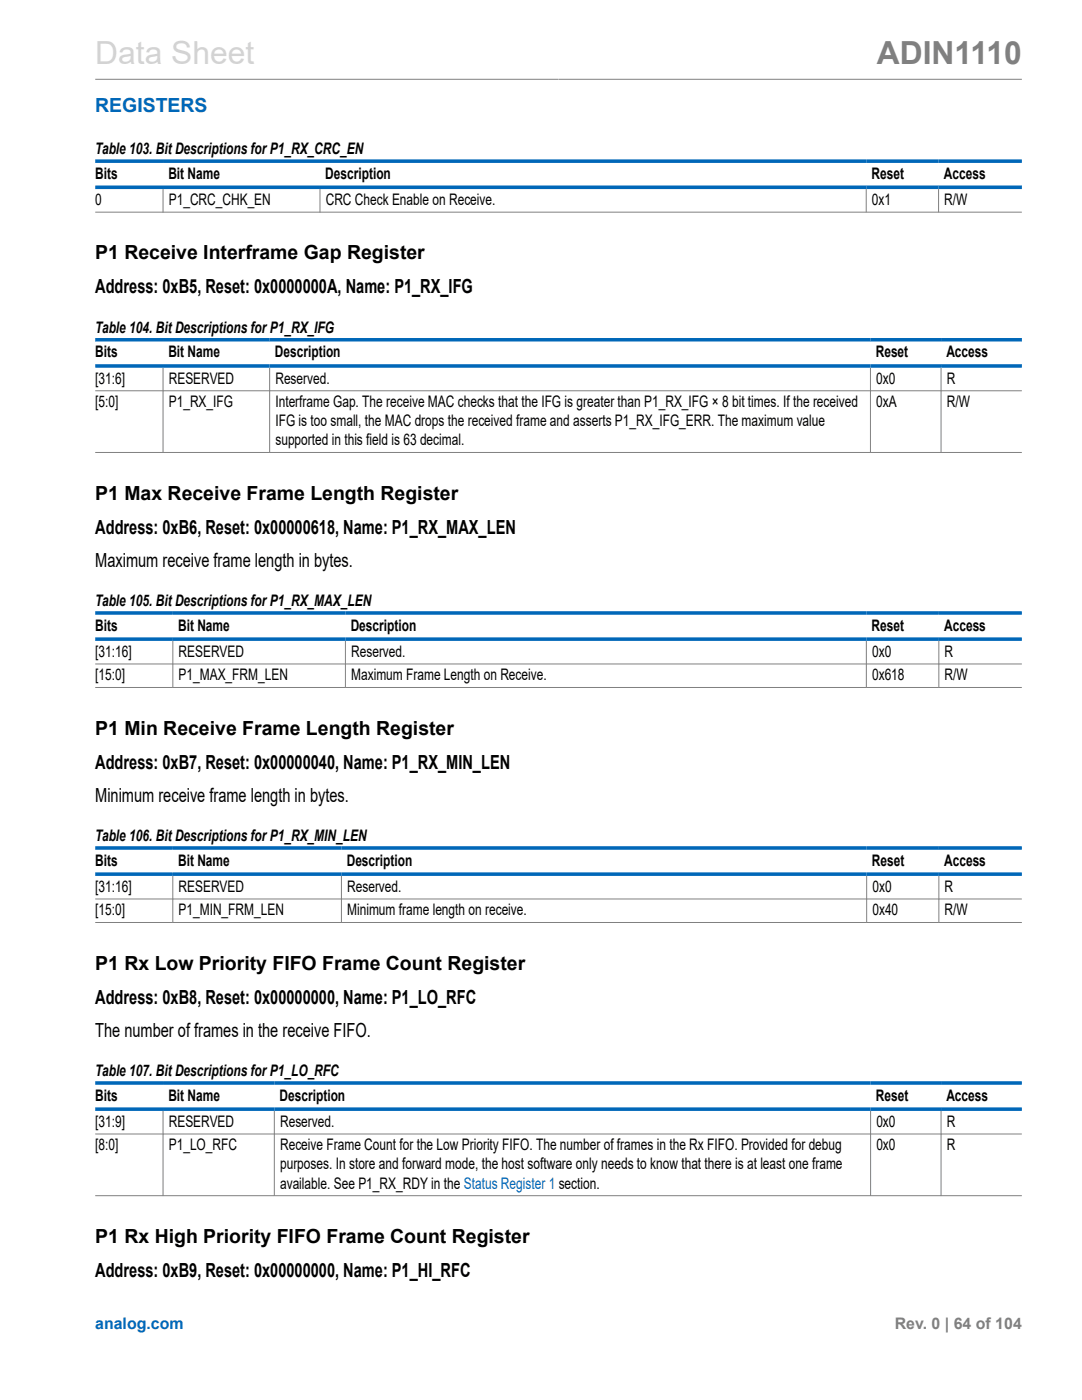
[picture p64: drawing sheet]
<svg xmlns="http://www.w3.org/2000/svg" width="216mm" height="279mm" viewBox="0 0 216 279" stroke-linecap="round" stroke-linejoin="round" font-family="sans-serif">
<defs><g id="words">
<text font-size="6.3" fill="#d3d3d3" x="19" y="12.7">Data Sheet</text>
<text font-size="6.3" fill="#808080" x="175" y="12.7">ADIN1110</text>
<text font-size="3.9" fill="#0067b8" x="19" y="22.3">REGISTERS</text>
<g font-size="3.9">
<text x="19" y="51.8">P1 Receive Interframe Gap Register</text>
<text x="19" y="58.6">Address: 0xB5, Reset: 0x0000000A, Name: P1_RX_IFG</text>
<text x="19" y="99.7">P1 Max Receive Frame Length Register</text>
<text x="19" y="106.5">Address: 0xB6, Reset: 0x00000618, Name: P1_RX_MAX_LEN</text>
<text x="19" y="113.1">Maximum receive frame length in bytes.</text>
<text x="19" y="146.6">P1 Min Receive Frame Length Register</text>
<text x="19" y="153.4">Address: 0xB7, Reset: 0x00000040, Name: P1_RX_MIN_LEN</text>
<text x="19" y="160">Minimum receive frame length in bytes.</text>
<text x="19" y="193.5">P1 Rx Low Priority FIFO Frame Count Register</text>
<text x="19" y="200.3">Address: 0xB8, Reset: 0x00000000, Name: P1_LO_RFC</text>
<text x="19" y="206.9">The number of frames in the receive FIFO.</text>
<text x="19" y="248.1">P1 Rx High Priority FIFO Frame Count Register</text>
<text x="19" y="254.8">Address: 0xB9, Reset: 0x00000000, Name: P1_HI_RFC</text>
</g>
<g font-size="3.2">
<text x="19" y="30.8">Table 103. Bit Descriptions for P1_RX_CRC_EN</text>
<text x="19" y="35.7">Bits</text>
<text x="33.6" y="35.7">Bit Name</text>
<text x="64.9" y="35.7">Description</text>
<text x="173.9" y="35.7">Reset</text>
<text x="188.3" y="35.7">Access</text>
<text x="19" y="40.9">0</text>
<text x="33.7" y="40.9">P1_CRC_CHK_EN</text>
<text x="65" y="40.9">CRC Check Enable on Receive.</text>
<text x="174" y="40.9">0x1</text>
<text x="188.4" y="40.9">R/W</text>
<text x="19" y="66.5">Table 104. Bit Descriptions for P1_RX_IFG</text>
<text x="19" y="71.3">Bits</text>
<text x="33.6" y="71.3">Bit Name</text>
<text x="54.9" y="71.3">Description</text>
<text x="174.7" y="71.3">Reset</text>
<text x="188.8" y="71.3">Access</text>
<text x="19" y="76.6">[31:6]</text>
<text x="33.7" y="76.6">RESERVED</text>
<text x="55" y="76.6">Reserved.</text>
<text x="174.8" y="76.6">0x0</text>
<text x="188.9" y="76.6">R</text>
<text x="19" y="81.2">[5:0]</text>
<text x="33.7" y="81.2">P1_RX_IFG</text>
<text x="55" y="81.2">Interframe Gap. The receive MAC checks that the IFG is greater than P1_RX_IFG × 8 bit times. If the received</text>
<text x="174.8" y="81.2">0xA</text>
<text x="188.9" y="81.2">R/W</text>
<text x="55" y="85.1">IFG is too small, the MAC drops the received frame and asserts P1_RX_IFG_ERR. The maximum value</text>
<text x="55" y="88.9">supported in this field is 63 decimal.</text>
<text x="19" y="121">Table 105. Bit Descriptions for P1_RX_MAX_LEN</text>
<text x="19" y="125.9">Bits</text>
<text x="35.5" y="125.9">Bit Name</text>
<text x="70" y="125.9">Description</text>
<text x="173.9" y="125.9">Reset</text>
<text x="188.4" y="125.9">Access</text>
<text x="19" y="131.1">[31:16]</text>
<text x="35.6" y="131.1">RESERVED</text>
<text x="70.1" y="131.1">Reserved.</text>
<text x="174" y="131.1">0x0</text>
<text x="188.5" y="131.1">R</text>
<text x="19" y="135.8">[15:0]</text>
<text x="35.6" y="135.8">P1_MAX_FRM_LEN</text>
<text x="70.1" y="135.8">Maximum Frame Length on Receive.</text>
<text x="174" y="135.8">0x618</text>
<text x="188.5" y="135.8">R/W</text>
<text x="19" y="167.9">Table 106. Bit Descriptions for P1_RX_MIN_LEN</text>
<text x="19" y="172.8">Bits</text>
<text x="35.5" y="172.8">Bit Name</text>
<text x="69.2" y="172.8">Description</text>
<text x="174" y="172.8">Reset</text>
<text x="188.4" y="172.8">Access</text>
<text x="19" y="178">[31:16]</text>
<text x="35.6" y="178">RESERVED</text>
<text x="69.3" y="178">Reserved.</text>
<text x="174.1" y="178">0x0</text>
<text x="188.5" y="178">R</text>
<text x="19" y="182.7">[15:0]</text>
<text x="35.6" y="182.7">P1_MIN_FRM_LEN</text>
<text x="69.3" y="182.7">Minimum frame length on receive.</text>
<text x="174.1" y="182.7">0x40</text>
<text x="188.5" y="182.7">R/W</text>
<text x="19" y="214.8">Table 107. Bit Descriptions for P1_LO_RFC</text>
<text x="19" y="219.7">Bits</text>
<text x="33.6" y="219.7">Bit Name</text>
<text x="55.8" y="219.7">Description</text>
<text x="174.8" y="219.7">Reset</text>
<text x="188.8" y="219.7">Access</text>
<text x="19" y="224.9">[31:9]</text>
<text x="33.7" y="224.9">RESERVED</text>
<text x="55.9" y="224.9">Reserved.</text>
<text x="174.9" y="224.9">0x0</text>
<text x="188.9" y="224.9">R</text>
<text x="19" y="229.6">[8:0]</text>
<text x="33.7" y="229.6">P1_LO_RFC</text>
<text x="55.9" y="229.6">Receive Frame Count for the Low Priority FIFO. The number of frames in the Rx FIFO. Provided for debug</text>
<text x="55.9" y="233.4">purposes. In store and forward mode, the host software only needs to know that there is at least one frame</text>
<text x="174.9" y="229.6">0x0</text>
<text x="188.9" y="229.6">R</text>
<text x="55.9" y="237.2">available. See P1_RX_RDY in the Status Register 1 section.</text>
</g>
<text font-size="3.2" fill="#0067b8" x="19" y="265.3">analog.com</text>
<text font-size="3.2" fill="#808080" x="178.5" y="265.3">Rev. 0 | 64 of 104</text>
</g></defs>
<g fill="none" stroke="#808080" stroke-width=".2">
<path d="M19 15.8h184.9M32.5 37.7v4.7M63.8 37.7v4.7M172.8 37.7v4.7M187.3 37.7v4.7M19 42.3h184.9M19 78h184.9M32.5 73.4v17M53.8 73.4v17M173.7 73.4v17M187.8 73.4v17M19 90.3h184.9"/>
<path d="M19 132.5h184.9M19 137.2h184.9M34.5 127.9v9.4M68.9 127.9v9.4M172.9 127.9v9.4M187.3 127.9v9.4M19 179.4h184.9M34.5 174.8v9.4M68.1 174.8v9.4M172.9 174.8v9.4M187.3 174.8v9.4M19 184.1h184.9"/>
<path d="M19 226.3h184.9M19 238.6h184.9M32.5 221.7v17M54.7 221.7v17M173.7 221.7v17M187.8 221.7v17"/>
</g>
<path d="M19 32.2h184.9M19 37.4h184.9M19 67.8h184.9M19 73h184.9M19 122.3h184.9M19 127.6h184.9M19 169.2h184.9M19 174.5h184.9M19 216.1h184.9M19 221.4h184.9" fill="none" stroke="#0067b8" stroke-width=".71"/>
<use href="#words"/>
</svg>
